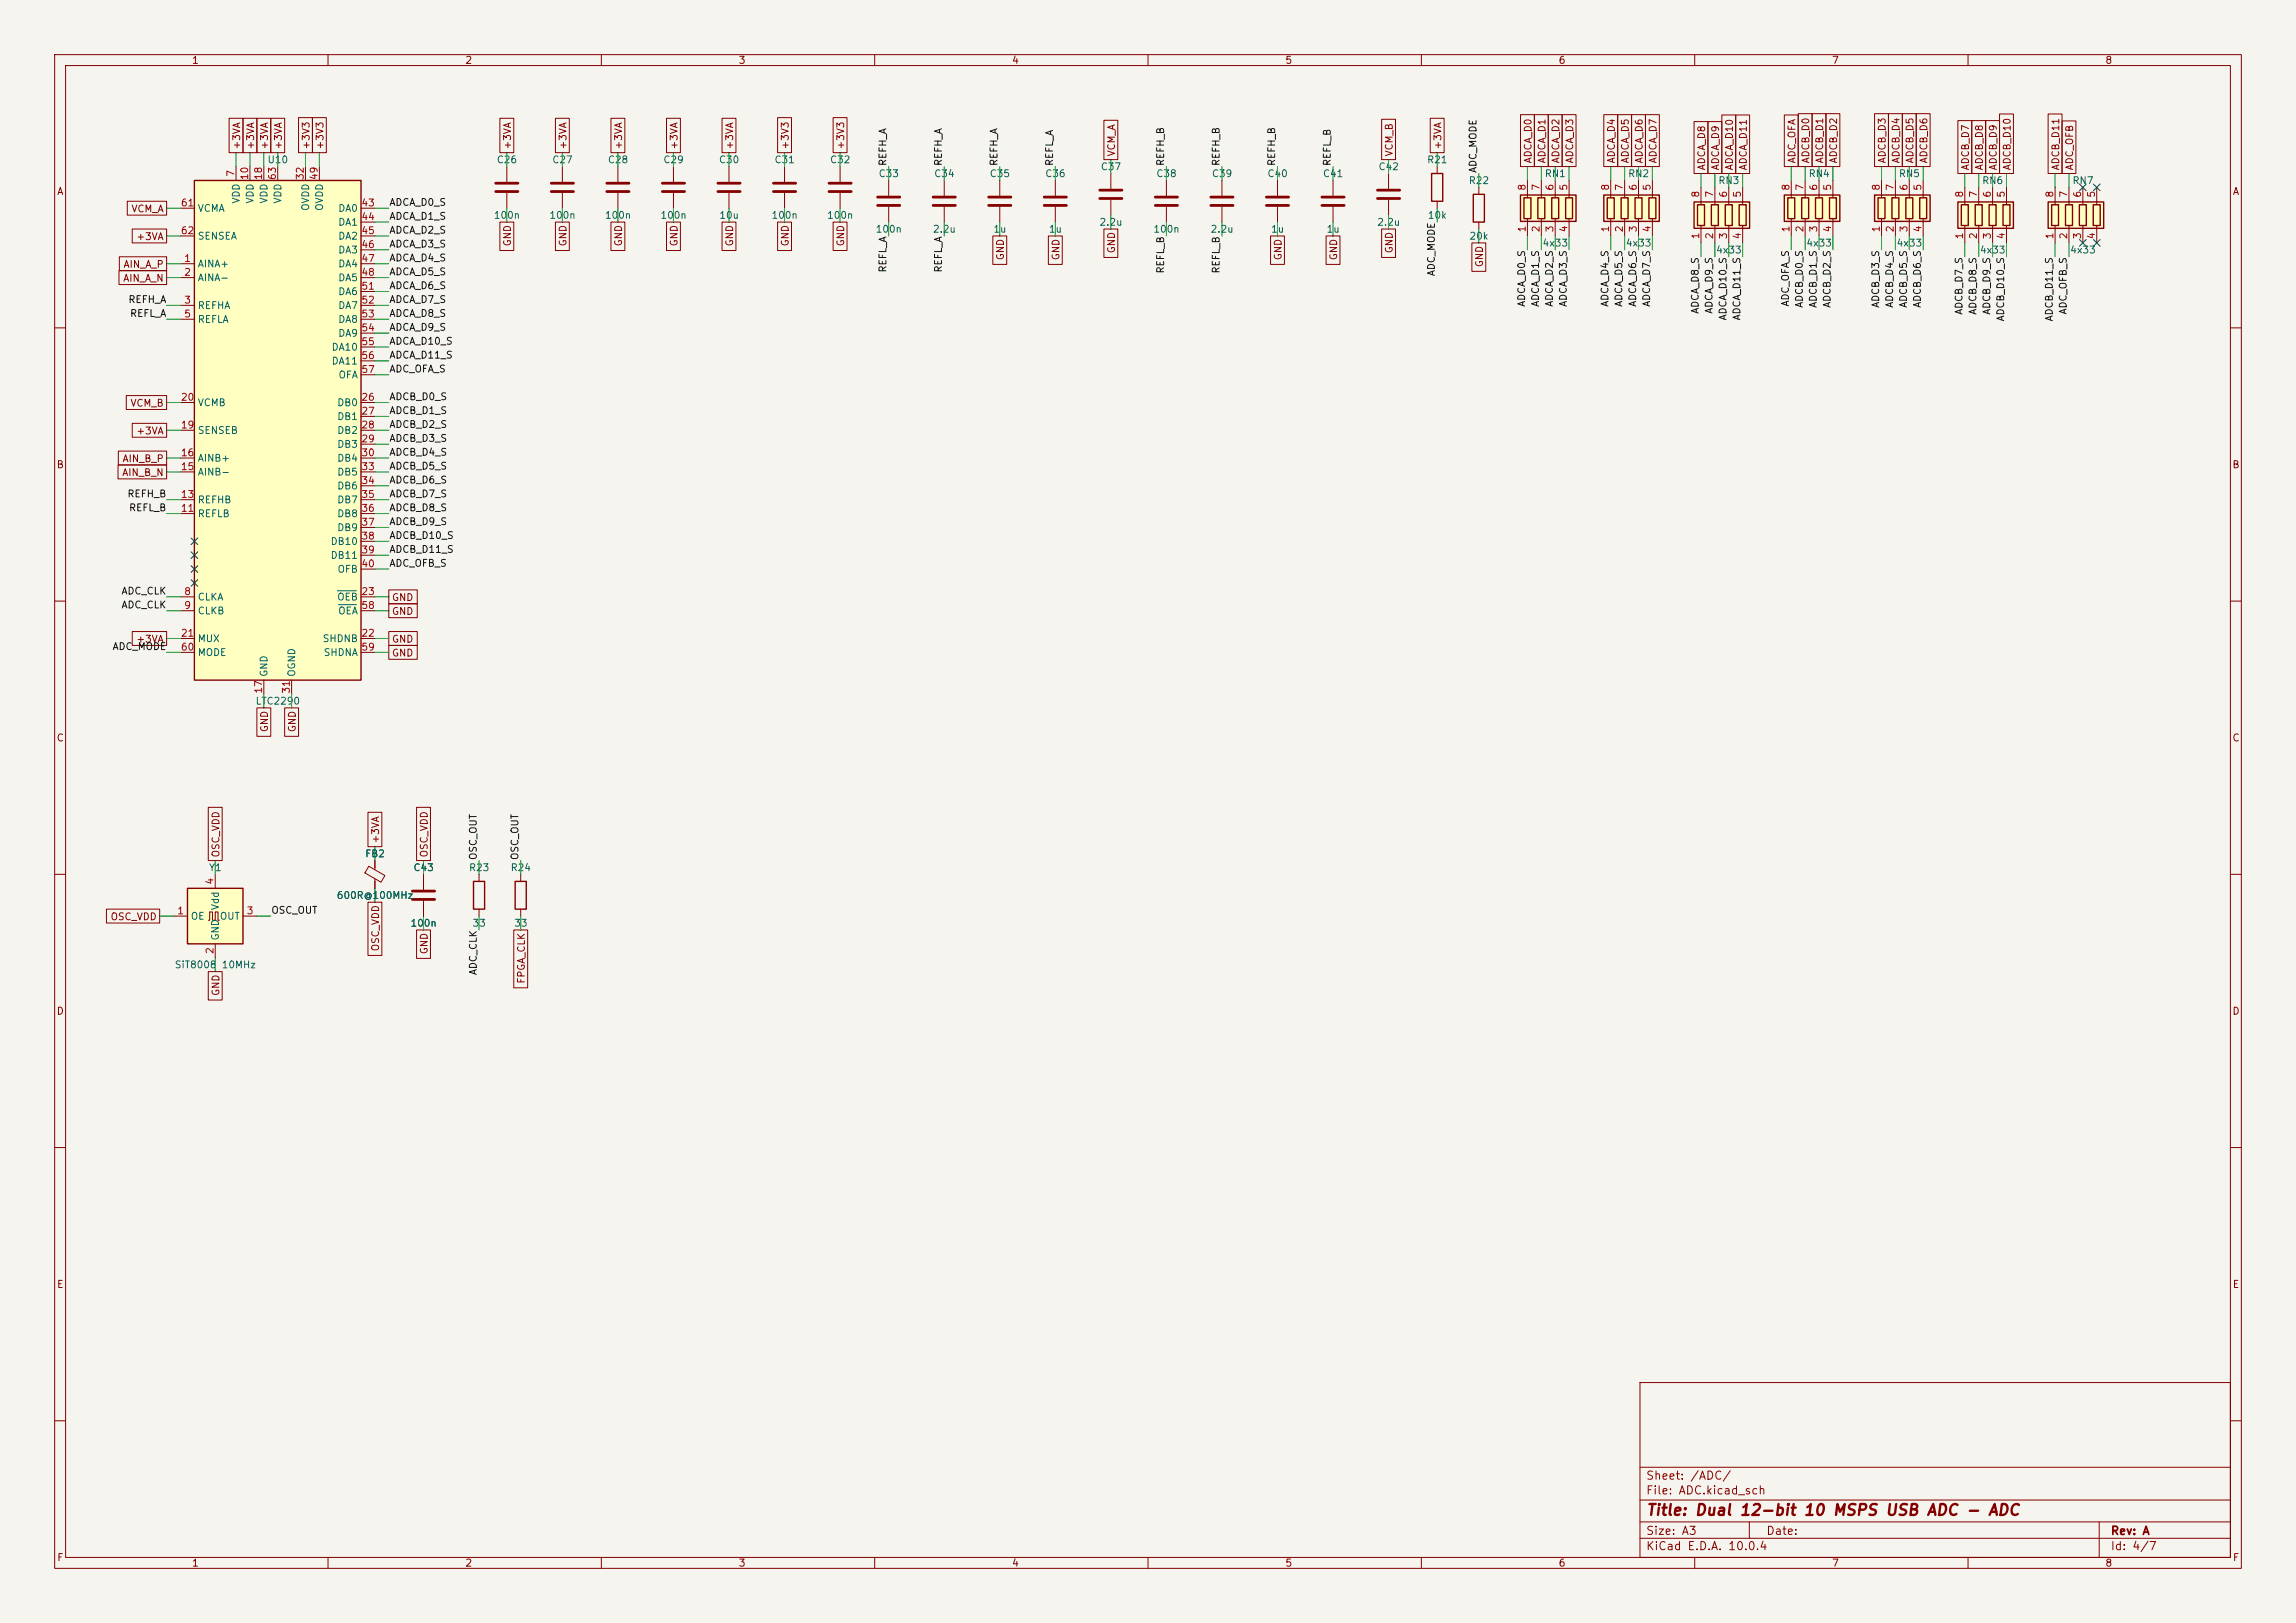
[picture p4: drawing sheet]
<svg xmlns="http://www.w3.org/2000/svg" width="420mm" height="297mm" viewBox="0 0 420 297" stroke-linecap="round" stroke-linejoin="round" font-family="sans-serif">
<defs><g id="words">
<text font-size="2" fill="#840000" x="301" y="277.8">Title: Dual 12-bit 10 MSPS USB ADC - ADC</text>
<g font-size="1.5" fill="#840000">
<text x="301" y="273.8">File: ADC.kicad_sch</text>
<text x="301" y="271.1">Sheet: /ADC/</text>
<text x="301" y="281.2">Size: A3</text>
<text x="323" y="281.2">Date:</text>
<text x="386" y="281.2">Rev: A</text>
<text x="301" y="284">KiCad E.D.A. 10.0.4</text>
<text x="386" y="284">Id: 4/7</text>
</g>
<g font-size="1.3" fill="#840000">
<text x="35" y="12">1</text>
<text x="85" y="12">2</text>
<text x="135" y="12">3</text>
<text x="185" y="12">4</text>
<text x="235" y="12">5</text>
<text x="285" y="12">6</text>
<text x="335" y="12">7</text>
<text x="385" y="12">8</text>
<text x="44.2" y="27.5" transform="rotate(-90 44.2 27.5)">+3VA</text>
<text x="46.8" y="27.5" transform="rotate(-90 46.8 27.5)">+3VA</text>
<text x="49.3" y="27.5" transform="rotate(-90 49.3 27.5)">+3VA</text>
<text x="51.9" y="27.5" transform="rotate(-90 51.9 27.5)">+3VA</text>
<text x="56.9" y="27.5" transform="rotate(-90 56.9 27.5)">+3V3</text>
<text x="59.5" y="27.5" transform="rotate(-90 59.5 27.5)">+3V3</text>
<text x="93.8" y="27.5" transform="rotate(-90 93.8 27.5)">+3VA</text>
<text x="103.9" y="27.5" transform="rotate(-90 103.9 27.5)">+3VA</text>
<text x="114.1" y="27.5" transform="rotate(-90 114.1 27.5)">+3VA</text>
<text x="124.3" y="27.5" transform="rotate(-90 124.3 27.5)">+3VA</text>
<text x="134.4" y="27.5" transform="rotate(-90 134.4 27.5)">+3VA</text>
<text x="144.6" y="27.5" transform="rotate(-90 144.6 27.5)">+3V3</text>
<text x="154.7" y="27.5" transform="rotate(-90 154.7 27.5)">+3V3</text>
<text x="204.3" y="28.7" transform="rotate(-90 204.3 28.7)">VCM_A</text>
<text x="255.1" y="28.7" transform="rotate(-90 255.1 28.7)">VCM_B</text>
<text x="264" y="27.5" transform="rotate(-90 264 27.5)">+3VA</text>
<text x="10.3" y="36">A</text>
<text x="280.5" y="30" transform="rotate(-90 280.5 30)">ADCA_D0</text>
<text x="283" y="30" transform="rotate(-90 283 30)">ADCA_D1</text>
<text x="285.5" y="30" transform="rotate(-90 285.5 30)">ADCA_D2</text>
<text x="288.1" y="30" transform="rotate(-90 288.1 30)">ADCA_D3</text>
<text x="295.7" y="30" transform="rotate(-90 295.7 30)">ADCA_D4</text>
<text x="298.2" y="30" transform="rotate(-90 298.2 30)">ADCA_D5</text>
<text x="300.8" y="30" transform="rotate(-90 300.8 30)">ADCA_D6</text>
<text x="303.3" y="30" transform="rotate(-90 303.3 30)">ADCA_D7</text>
<text x="312.2" y="31.3" transform="rotate(-90 312.2 31.3)">ADCA_D8</text>
<text x="314.8" y="31.3" transform="rotate(-90 314.8 31.3)">ADCA_D9</text>
<text x="317.3" y="31.3" transform="rotate(-90 317.3 31.3)">ADCA_D10</text>
<text x="319.8" y="31.3" transform="rotate(-90 319.8 31.3)">ADCA_D11</text>
<text x="328.7" y="30" transform="rotate(-90 328.7 30)">ADC_OFA</text>
<text x="331.3" y="30" transform="rotate(-90 331.3 30)">ADCB_D0</text>
<text x="333.8" y="30" transform="rotate(-90 333.8 30)">ADCB_D1</text>
<text x="336.3" y="30" transform="rotate(-90 336.3 30)">ADCB_D2</text>
<text x="345.2" y="30" transform="rotate(-90 345.2 30)">ADCB_D3</text>
<text x="347.8" y="30" transform="rotate(-90 347.8 30)">ADCB_D4</text>
<text x="350.3" y="30" transform="rotate(-90 350.3 30)">ADCB_D5</text>
<text x="352.9" y="30" transform="rotate(-90 352.9 30)">ADCB_D6</text>
<text x="360.5" y="31.3" transform="rotate(-90 360.5 31.3)">ADCB_D7</text>
<text x="363" y="31.3" transform="rotate(-90 363 31.3)">ADCB_D8</text>
<text x="365.6" y="31.3" transform="rotate(-90 365.6 31.3)">ADCB_D9</text>
<text x="368.1" y="31.3" transform="rotate(-90 368.1 31.3)">ADCB_D10</text>
<text x="377" y="31.3" transform="rotate(-90 377 31.3)">ADCB_D11</text>
<text x="379.5" y="31.3" transform="rotate(-90 379.5 31.3)">ADC_OFB</text>
<text x="408.3" y="36">A</text>
<text x="23.9" y="39.2">VCM_A</text>
<text x="24.8" y="44.2">+3VA</text>
<text x="93.8" y="45.2" transform="rotate(-90 93.8 45.2)">GND</text>
<text x="103.9" y="45.2" transform="rotate(-90 103.9 45.2)">GND</text>
<text x="114.1" y="45.2" transform="rotate(-90 114.1 45.2)">GND</text>
<text x="124.3" y="45.2" transform="rotate(-90 124.3 45.2)">GND</text>
<text x="134.4" y="45.2" transform="rotate(-90 134.4 45.2)">GND</text>
<text x="144.6" y="45.2" transform="rotate(-90 144.6 45.2)">GND</text>
<text x="154.7" y="45.2" transform="rotate(-90 154.7 45.2)">GND</text>
<text x="183.9" y="47.7" transform="rotate(-90 183.9 47.7)">GND</text>
<text x="194.1" y="47.7" transform="rotate(-90 194.1 47.7)">GND</text>
<text x="204.3" y="46.5" transform="rotate(-90 204.3 46.5)">GND</text>
<text x="234.7" y="47.7" transform="rotate(-90 234.7 47.7)">GND</text>
<text x="244.9" y="47.7" transform="rotate(-90 244.9 47.7)">GND</text>
<text x="255.1" y="46.5" transform="rotate(-90 255.1 46.5)">GND</text>
<text x="22.4" y="51.9">AIN_A_N</text>
<text x="22.5" y="49.3">AIN_A_P</text>
<text x="271.6" y="49" transform="rotate(-90 271.6 49)">GND</text>
<text x="23.8" y="74.7">VCM_B</text>
<text x="24.8" y="79.8">+3VA</text>
<text x="10.3" y="86">B</text>
<text x="22.2" y="87.4">AIN_B_N</text>
<text x="22.3" y="84.9">AIN_B_P</text>
<text x="408.2" y="86">B</text>
<text x="71.6" y="110.3">GND</text>
<text x="71.6" y="112.8">GND</text>
<text x="24.8" y="117.9">+3VA</text>
<text x="71.6" y="117.9">GND</text>
<text x="71.6" y="120.4">GND</text>
<text x="10.3" y="136">C</text>
<text x="49.3" y="134.1" transform="rotate(-90 49.3 134.1)">GND</text>
<text x="54.4" y="134.1" transform="rotate(-90 54.4 134.1)">GND</text>
<text x="408.2" y="136">C</text>
<text x="69.6" y="154.5" transform="rotate(-90 69.6 154.5)">+3VA</text>
<text x="40.4" y="157" transform="rotate(-90 40.4 157)">OSC_VDD</text>
<text x="78.5" y="157" transform="rotate(-90 78.5 157)">OSC_VDD</text>
<text x="20.1" y="168.7">OSC_VDD</text>
<text x="69.6" y="174.2" transform="rotate(-90 69.6 174.2)">OSC_VDD</text>
<text x="78.5" y="174.7" transform="rotate(-90 78.5 174.7)">GND</text>
<text x="10.3" y="186">D</text>
<text x="40.4" y="182.4" transform="rotate(-90 40.4 182.4)">GND</text>
<text x="96.3" y="180.1" transform="rotate(-90 96.3 180.1)">FPGA_CLK</text>
<text x="408.2" y="186">D</text>
<text x="10.3" y="236">E</text>
<text x="408.3" y="236">E</text>
<text x="10.3" y="286">F</text>
<text x="35" y="287">1</text>
<text x="85" y="287">2</text>
<text x="135" y="287">3</text>
<text x="185" y="287">4</text>
<text x="235" y="287">5</text>
<text x="285" y="287">6</text>
<text x="335" y="287">7</text>
<text x="385" y="287">8</text>
<text x="408.3" y="286">F</text>
</g>
<g font-size="1.3" fill="#a90000">
<text x="43.2" y="32.5" transform="rotate(-90 43.2 32.5)">7</text>
<text x="45.7" y="33.1" transform="rotate(-90 45.7 33.1)">10</text>
<text x="48.2" y="33.1" transform="rotate(-90 48.2 33.1)">18</text>
<text x="50.8" y="33.1" transform="rotate(-90 50.8 33.1)">63</text>
<text x="55.9" y="33.1" transform="rotate(-90 55.9 33.1)">32</text>
<text x="58.4" y="33.1" transform="rotate(-90 58.4 33.1)">49</text>
<text x="279.4" y="35" transform="rotate(-90 279.4 35)">8</text>
<text x="281.9" y="35" transform="rotate(-90 281.9 35)">7</text>
<text x="284.5" y="35" transform="rotate(-90 284.5 35)">6</text>
<text x="287" y="35" transform="rotate(-90 287 35)">5</text>
<text x="294.6" y="35" transform="rotate(-90 294.6 35)">8</text>
<text x="297.2" y="35" transform="rotate(-90 297.2 35)">7</text>
<text x="299.7" y="35" transform="rotate(-90 299.7 35)">6</text>
<text x="302.2" y="35" transform="rotate(-90 302.2 35)">5</text>
<text x="327.6" y="35" transform="rotate(-90 327.6 35)">8</text>
<text x="330.2" y="35" transform="rotate(-90 330.2 35)">7</text>
<text x="332.7" y="35" transform="rotate(-90 332.7 35)">6</text>
<text x="335.3" y="35" transform="rotate(-90 335.3 35)">5</text>
<text x="344.1" y="35" transform="rotate(-90 344.1 35)">8</text>
<text x="346.7" y="35" transform="rotate(-90 346.7 35)">7</text>
<text x="349.2" y="35" transform="rotate(-90 349.2 35)">6</text>
<text x="351.8" y="35" transform="rotate(-90 351.8 35)">5</text>
<text x="33" y="38.1">61</text>
<text x="66" y="38.1">43</text>
<text x="66" y="40.6">44</text>
<text x="311.1" y="36.3" transform="rotate(-90 311.1 36.3)">8</text>
<text x="313.7" y="36.3" transform="rotate(-90 313.7 36.3)">7</text>
<text x="316.2" y="36.3" transform="rotate(-90 316.2 36.3)">6</text>
<text x="318.7" y="36.3" transform="rotate(-90 318.7 36.3)">5</text>
<text x="359.4" y="36.3" transform="rotate(-90 359.4 36.3)">8</text>
<text x="361.9" y="36.3" transform="rotate(-90 361.9 36.3)">7</text>
<text x="364.5" y="36.3" transform="rotate(-90 364.5 36.3)">6</text>
<text x="367" y="36.3" transform="rotate(-90 367 36.3)">5</text>
<text x="375.9" y="36.3" transform="rotate(-90 375.9 36.3)">8</text>
<text x="378.4" y="36.3" transform="rotate(-90 378.4 36.3)">7</text>
<text x="381" y="36.3" transform="rotate(-90 381 36.3)">6</text>
<text x="383.5" y="36.3" transform="rotate(-90 383.5 36.3)">5</text>
<text x="33" y="43.2">62</text>
<text x="66" y="43.2">45</text>
<text x="66" y="45.7">46</text>
<text x="279.4" y="42.6" transform="rotate(-90 279.4 42.6)">1</text>
<text x="281.9" y="42.6" transform="rotate(-90 281.9 42.6)">2</text>
<text x="284.5" y="42.6" transform="rotate(-90 284.5 42.6)">3</text>
<text x="287" y="42.6" transform="rotate(-90 287 42.6)">4</text>
<text x="294.6" y="42.6" transform="rotate(-90 294.6 42.6)">1</text>
<text x="297.2" y="42.6" transform="rotate(-90 297.2 42.6)">2</text>
<text x="299.7" y="42.6" transform="rotate(-90 299.7 42.6)">3</text>
<text x="302.2" y="42.6" transform="rotate(-90 302.2 42.6)">4</text>
<text x="311.1" y="43.9" transform="rotate(-90 311.1 43.9)">1</text>
<text x="313.7" y="43.9" transform="rotate(-90 313.7 43.9)">2</text>
<text x="316.2" y="43.9" transform="rotate(-90 316.2 43.9)">3</text>
<text x="318.7" y="43.9" transform="rotate(-90 318.7 43.9)">4</text>
<text x="327.6" y="42.6" transform="rotate(-90 327.6 42.6)">1</text>
<text x="330.2" y="42.6" transform="rotate(-90 330.2 42.6)">2</text>
<text x="332.7" y="42.6" transform="rotate(-90 332.7 42.6)">3</text>
<text x="335.3" y="42.6" transform="rotate(-90 335.3 42.6)">4</text>
<text x="344.1" y="42.6" transform="rotate(-90 344.1 42.6)">1</text>
<text x="346.7" y="42.6" transform="rotate(-90 346.7 42.6)">2</text>
<text x="349.2" y="42.6" transform="rotate(-90 349.2 42.6)">3</text>
<text x="351.8" y="42.6" transform="rotate(-90 351.8 42.6)">4</text>
<text x="359.4" y="43.9" transform="rotate(-90 359.4 43.9)">1</text>
<text x="361.9" y="43.9" transform="rotate(-90 361.9 43.9)">2</text>
<text x="364.5" y="43.9" transform="rotate(-90 364.5 43.9)">3</text>
<text x="367" y="43.9" transform="rotate(-90 367 43.9)">4</text>
<text x="375.9" y="43.9" transform="rotate(-90 375.9 43.9)">1</text>
<text x="378.4" y="43.9" transform="rotate(-90 378.4 43.9)">2</text>
<text x="381" y="43.9" transform="rotate(-90 381 43.9)">3</text>
<text x="383.5" y="43.9" transform="rotate(-90 383.5 43.9)">4</text>
<text x="33.6" y="48.2">1</text>
<text x="33.6" y="50.8">2</text>
<text x="66" y="48.2">47</text>
<text x="66" y="50.8">48</text>
<text x="66" y="53.3">51</text>
<text x="33.6" y="55.9">3</text>
<text x="33.6" y="58.4">5</text>
<text x="66" y="55.9">52</text>
<text x="66" y="58.4">53</text>
<text x="66" y="60.9">54</text>
<text x="66" y="63.5">55</text>
<text x="66" y="66">56</text>
<text x="66" y="68.6">57</text>
<text x="33" y="73.6">20</text>
<text x="66" y="73.6">26</text>
<text x="66" y="76.2">27</text>
<text x="33" y="83.8">16</text>
<text x="33" y="78.7">19</text>
<text x="66" y="78.7">28</text>
<text x="66" y="81.3">29</text>
<text x="66" y="83.8">30</text>
<text x="33" y="86.3">15</text>
<text x="66" y="86.3">33</text>
<text x="66" y="88.9">34</text>
<text x="33" y="94">11</text>
<text x="33" y="91.4">13</text>
<text x="66" y="91.4">35</text>
<text x="66" y="94">36</text>
<text x="66" y="96.5">37</text>
<text x="66" y="99">38</text>
<text x="66" y="101.6">39</text>
<text x="66" y="104.1">40</text>
<text x="33.6" y="109.2">8</text>
<text x="33.6" y="111.7">9</text>
<text x="66" y="109.2">23</text>
<text x="66" y="111.7">58</text>
<text x="33" y="116.8">21</text>
<text x="33" y="119.4">60</text>
<text x="66" y="116.8">22</text>
<text x="66" y="119.4">59</text>
<text x="48.2" y="127" transform="rotate(-90 48.2 127)">17</text>
<text x="53.3" y="127" transform="rotate(-90 53.3 127)">31</text>
<text x="39.3" y="162" transform="rotate(-90 39.3 162)">4</text>
<text x="32.3" y="167.6">1</text>
<text x="45" y="167.6">3</text>
<text x="39.3" y="174.7" transform="rotate(-90 39.3 174.7)">2</text>
</g>
<g font-size="1.3" fill="#006464">
<text x="48.8" y="30.2">U10</text>
<text x="90.8" y="30.2">C26</text>
<text x="100.9" y="30.2">C27</text>
<text x="111.1" y="30.2">C28</text>
<text x="121.2" y="30.2">C29</text>
<text x="131.4" y="30.2">C30</text>
<text x="141.6" y="30.2">C31</text>
<text x="151.7" y="30.2">C32</text>
<text x="160.6" y="32.7">C33</text>
<text x="170.8" y="32.7">C34</text>
<text x="180.9" y="32.7">C35</text>
<text x="191.1" y="32.7">C36</text>
<text x="201.3" y="31.5">C37</text>
<text x="211.4" y="32.7">C38</text>
<text x="221.6" y="32.7">C39</text>
<text x="231.7" y="32.7">C40</text>
<text x="241.9" y="32.7">C41</text>
<text x="252.1" y="31.5">C42</text>
<text x="260.9" y="30.2">R21</text>
<text x="268.6" y="34">R22</text>
<text x="282.5" y="32.7">RN1</text>
<text x="297.7" y="32.7">RN2</text>
<text x="314.2" y="34">RN3</text>
<text x="330.7" y="32.7">RN4</text>
<text x="347.2" y="32.7">RN5</text>
<text x="362.5" y="34">RN6</text>
<text x="379" y="34">RN7</text>
<text x="36.1" y="39.1">VCMA</text>
<text x="44.2" y="37.4" transform="rotate(-90 44.2 37.4)">VDD</text>
<text x="46.7" y="37.4" transform="rotate(-90 46.7 37.4)">VDD</text>
<text x="49.2" y="37.4" transform="rotate(-90 49.2 37.4)">VDD</text>
<text x="51.8" y="37.4" transform="rotate(-90 51.8 37.4)">VDD</text>
<text x="56.9" y="38.7" transform="rotate(-90 56.9 38.7)">OVDD</text>
<text x="59.4" y="38.7" transform="rotate(-90 59.4 38.7)">OVDD</text>
<text x="61.8" y="39.1">DA0</text>
<text x="61.8" y="41.6">DA1</text>
<text x="90.2" y="40.3">100n</text>
<text x="100.4" y="40.3">100n</text>
<text x="110.5" y="40.3">100n</text>
<text x="120.7" y="40.3">100n</text>
<text x="131.5" y="40.3">10u</text>
<text x="141" y="40.3">100n</text>
<text x="151.2" y="40.3">100n</text>
<text x="201" y="41.6">2.2u</text>
<text x="251.8" y="41.6">2.2u</text>
<text x="261.1" y="40.3">10k</text>
<text x="36.1" y="44.2">SENSEA</text>
<text x="61.8" y="44.2">DA2</text>
<text x="61.8" y="46.7">DA3</text>
<text x="160.1" y="42.9">100n</text>
<text x="170.5" y="42.9">2.2u</text>
<text x="181.6" y="42.9">1u</text>
<text x="191.8" y="42.9">1u</text>
<text x="210.9" y="42.9">100n</text>
<text x="221.3" y="42.9">2.2u</text>
<text x="232.4" y="42.9">1u</text>
<text x="242.6" y="42.9">1u</text>
<text x="268.7" y="44.2">20k</text>
<text x="282.1" y="45.4">4x33</text>
<text x="297.3" y="45.4">4x33</text>
<text x="313.8" y="46.7">4x33</text>
<text x="330.3" y="45.4">4x33</text>
<text x="346.8" y="45.4">4x33</text>
<text x="362.1" y="46.7">4x33</text>
<text x="378.6" y="46.7">4x33</text>
<text x="36.1" y="49.2">AINA+</text>
<text x="36.1" y="51.8">AINA-</text>
<text x="61.8" y="49.2">DA4</text>
<text x="61.8" y="51.8">DA5</text>
<text x="36.1" y="56.9">REFHA</text>
<text x="36.1" y="59.4">REFLA</text>
<text x="61.8" y="54.3">DA6</text>
<text x="61.8" y="56.9">DA7</text>
<text x="61.8" y="59.4">DA8</text>
<text x="60.6" y="64.5">DA10</text>
<text x="61.8" y="61.9">DA9</text>
<text x="60.6" y="67">DA11</text>
<text x="61.8" y="69.6">OFA</text>
<text x="36.1" y="74.6">VCMB</text>
<text x="61.6" y="74.6">DB0</text>
<text x="61.6" y="77.2">DB1</text>
<text x="36.1" y="79.7">SENSEB</text>
<text x="61.6" y="79.7">DB2</text>
<text x="61.6" y="82.3">DB3</text>
<text x="36.1" y="87.3">AINB-</text>
<text x="36.1" y="84.8">AINB+</text>
<text x="61.6" y="84.8">DB4</text>
<text x="61.6" y="87.3">DB5</text>
<text x="61.6" y="89.9">DB6</text>
<text x="36.1" y="95">REFLB</text>
<text x="36.1" y="92.4">REFHB</text>
<text x="61.6" y="92.4">DB7</text>
<text x="61.6" y="95">DB8</text>
<text x="60.4" y="100">DB10</text>
<text x="61.6" y="97.5">DB9</text>
<text x="60.4" y="102.6">DB11</text>
<text x="61.6" y="105.1">OFB</text>
<text x="36.1" y="110.2">CLKA</text>
<text x="36.1" y="112.7">CLKB</text>
<text x="61.6" y="110.2">OEB</text>
<text x="61.8" y="112.7">OEA</text>
<text x="36.1" y="117.8">MUX</text>
<text x="58.9" y="117.8">SHDNB</text>
<text x="36.1" y="120.4">MODE</text>
<text x="49.2" y="124" transform="rotate(-90 49.2 124)">GND</text>
<text x="54.3" y="124" transform="rotate(-90 54.3 124)">OGND</text>
<text x="59.1" y="120.4">SHDNA</text>
<text x="46.6" y="129.2">LTC2290</text>
<text x="38.1" y="159.7">Y1</text>
<text x="66.7" y="157.2">FB2</text>
<text x="75.5" y="159.7">C43</text>
<text x="85.7" y="159.7">R23</text>
<text x="93.3" y="159.7">R24</text>
<text x="40.3" y="166.7" transform="rotate(-90 40.3 166.7)">Vdd</text>
<text x="61.5" y="164.8">600R@100MHz</text>
<text x="34.8" y="168.6">OE</text>
<text x="40.1" y="168.6">OUT</text>
<text x="40.3" y="172.2" transform="rotate(-90 40.3 172.2)">GND</text>
<text x="75" y="169.9">100n</text>
<text x="86.3" y="169.9">33</text>
<text x="93.9" y="169.9">33</text>
<text x="31.9" y="177.5">SiT8008</text>
<text x="40.4" y="177.5">10MHz</text>
</g>
<g font-size="1.3" fill="#0f0f0f">
<text x="162.4" y="30.5" transform="rotate(-90 162.4 30.5)">REFH_A</text>
<text x="172.6" y="30.5" transform="rotate(-90 172.6 30.5)">REFH_A</text>
<text x="182.8" y="30.5" transform="rotate(-90 182.8 30.5)">REFH_A</text>
<text x="192.9" y="30.5" transform="rotate(-90 192.9 30.5)">REFL_A</text>
<text x="213.2" y="30.5" transform="rotate(-90 213.2 30.5)">REFH_B</text>
<text x="223.4" y="30.5" transform="rotate(-90 223.4 30.5)">REFH_B</text>
<text x="233.6" y="30.5" transform="rotate(-90 233.6 30.5)">REFH_B</text>
<text x="243.7" y="30.5" transform="rotate(-90 243.7 30.5)">REFL_B</text>
<text x="270.4" y="31.8" transform="rotate(-90 270.4 31.8)">ADC_MODE</text>
<text x="71.1" y="38">ADCA_D0_S</text>
<text x="71.1" y="40.5">ADCA_D1_S</text>
<text x="71.1" y="43.1">ADCA_D2_S</text>
<text x="71.1" y="45.6">ADCA_D3_S</text>
<text x="71.1" y="53.2">ADCA_D6_S</text>
<text x="71.1" y="50.7">ADCA_D5_S</text>
<text x="71.1" y="48.1">ADCA_D4_S</text>
<text x="162.4" y="50" transform="rotate(-90 162.4 50)">REFL_A</text>
<text x="172.6" y="50" transform="rotate(-90 172.6 50)">REFL_A</text>
<text x="213.2" y="50.2" transform="rotate(-90 213.2 50.2)">REFL_B</text>
<text x="223.4" y="50.2" transform="rotate(-90 223.4 50.2)">REFL_B</text>
<text x="262.8" y="50.6" transform="rotate(-90 262.8 50.6)">ADC_MODE</text>
<text x="23.4" y="55.8">REFH_A</text>
<text x="23.7" y="58.3">REFL_A</text>
<text x="71.1" y="58.3">ADCA_D8_S</text>
<text x="71.1" y="55.8">ADCA_D7_S</text>
<text x="279.3" y="56.3" transform="rotate(-90 279.3 56.3)">ADCA_D0_S</text>
<text x="281.8" y="56.3" transform="rotate(-90 281.8 56.3)">ADCA_D1_S</text>
<text x="284.4" y="56.3" transform="rotate(-90 284.4 56.3)">ADCA_D2_S</text>
<text x="286.9" y="56.3" transform="rotate(-90 286.9 56.3)">ADCA_D3_S</text>
<text x="294.5" y="56.3" transform="rotate(-90 294.5 56.3)">ADCA_D4_S</text>
<text x="297.1" y="56.3" transform="rotate(-90 297.1 56.3)">ADCA_D5_S</text>
<text x="299.6" y="56.3" transform="rotate(-90 299.6 56.3)">ADCA_D6_S</text>
<text x="302.1" y="56.3" transform="rotate(-90 302.1 56.3)">ADCA_D7_S</text>
<text x="311" y="57.5" transform="rotate(-90 311 57.5)">ADCA_D8_S</text>
<text x="313.6" y="57.5" transform="rotate(-90 313.6 57.5)">ADCA_D9_S</text>
<text x="316.1" y="58.7" transform="rotate(-90 316.1 58.7)">ADCA_D10_S</text>
<text x="318.6" y="58.7" transform="rotate(-90 318.6 58.7)">ADCA_D11_S</text>
<text x="327.5" y="56.2" transform="rotate(-90 327.5 56.2)">ADC_OFA_S</text>
<text x="330.1" y="56.4" transform="rotate(-90 330.1 56.4)">ADCB_D0_S</text>
<text x="332.6" y="56.4" transform="rotate(-90 332.6 56.4)">ADCB_D1_S</text>
<text x="335.2" y="56.4" transform="rotate(-90 335.2 56.4)">ADCB_D2_S</text>
<text x="344" y="56.4" transform="rotate(-90 344 56.4)">ADCB_D3_S</text>
<text x="346.6" y="56.4" transform="rotate(-90 346.6 56.4)">ADCB_D4_S</text>
<text x="349.1" y="56.4" transform="rotate(-90 349.1 56.4)">ADCB_D5_S</text>
<text x="351.7" y="56.4" transform="rotate(-90 351.7 56.4)">ADCB_D6_S</text>
<text x="359.3" y="57.7" transform="rotate(-90 359.3 57.7)">ADCB_D7_S</text>
<text x="361.8" y="57.7" transform="rotate(-90 361.8 57.7)">ADCB_D8_S</text>
<text x="364.4" y="57.7" transform="rotate(-90 364.4 57.7)">ADCB_D9_S</text>
<text x="366.9" y="58.9" transform="rotate(-90 366.9 58.9)">ADCB_D10_S</text>
<text x="375.8" y="58.9" transform="rotate(-90 375.8 58.9)">ADCB_D11_S</text>
<text x="378.3" y="57.7" transform="rotate(-90 378.3 57.7)">ADC_OFB_S</text>
<text x="71.1" y="60.8">ADCA_D9_S</text>
<text x="71.1" y="63.4">ADCA_D10_S</text>
<text x="71.1" y="65.9">ADCA_D11_S</text>
<text x="71.1" y="68.5">ADC_OFA_S</text>
<text x="71.1" y="73.5">ADCB_D0_S</text>
<text x="71.1" y="76.1">ADCB_D1_S</text>
<text x="71.1" y="78.6">ADCB_D2_S</text>
<text x="71.1" y="81.2">ADCB_D3_S</text>
<text x="71.1" y="83.7">ADCB_D4_S</text>
<text x="71.1" y="86.2">ADCB_D5_S</text>
<text x="71.1" y="88.8">ADCB_D6_S</text>
<text x="23.2" y="91.3">REFH_B</text>
<text x="23.5" y="93.9">REFL_B</text>
<text x="71.1" y="93.9">ADCB_D8_S</text>
<text x="71.1" y="91.3">ADCB_D7_S</text>
<text x="71.1" y="98.9">ADCB_D10_S</text>
<text x="71.1" y="96.4">ADCB_D9_S</text>
<text x="71.1" y="101.5">ADCB_D11_S</text>
<text x="71.1" y="104">ADC_OFB_S</text>
<text x="22.1" y="111.6">ADC_CLK</text>
<text x="22.1" y="109.1">ADC_CLK</text>
<text x="20.5" y="119.3">ADC_MODE</text>
<text x="87.5" y="157.5" transform="rotate(-90 87.5 157.5)">OSC_OUT</text>
<text x="95.1" y="157.5" transform="rotate(-90 95.1 157.5)">OSC_OUT</text>
<text x="49.5" y="167.5">OSC_OUT</text>
<text x="87.5" y="178.5" transform="rotate(-90 87.5 178.5)">ADC_CLK</text>
</g>
</g></defs>
<path d="M0 0h420v297h-420z" fill="#f5f4ef" stroke="#f5f4ef" stroke-width=".18"/>
<g fill="none" stroke="#840000" stroke-width=".18">
<path d="M10 10h400v277h-400zM12 12h396v273h-396zM60 10v2M110 10v2M160 10v2M210 10v2M260 10v2M310 10v2M360 10v2M223.5 33v2.8M223.5 37.8v2.8M10 60h2"/>
<path d="M408 60h2M10 110h2M408 110h2M10 160h2M408 160h2M10 210h2M408 210h2M300 253h108v32h-108zM10 260h2M300 278.5h108M300 274.5h108M300 268.5h108"/>
<path d="M320 278.5v3M384 278.5v6.5M408 260h2M60 285v2M110 285v2M160 285v2M210 285v2M260 285v2M300 281.5h108M310 285v2M360 285v2"/>
</g>
<path d="M221.5 36.1h4.1M221.5 37.6h4.1" fill="none" stroke="#840000" stroke-width=".51"/>
<path d="M278.1 35.7h10.2v4.8h-10.2z" fill="#ffffc2"/>
<path d="M278.1 35.7h10.2v4.8h-10.2zM278.8 36.2h1.2v3.8h-1.2zM281.3 36.2h1.3v3.8h-1.3zM283.8 36.2h1.3v3.8h-1.3zM286.4 36.2h1.3v3.8h-1.3z" fill="none" stroke="#840000" stroke-width=".25"/>
<path d="M279.4 33v3.2M281.9 33v3.2M284.5 33v3.2M287 33v3.2M279.4 40v3.2M281.9 40v3.2M284.5 40v3.2M287 40v3.2" fill="none" stroke="#840000" stroke-width=".18"/>
<path d="M35.6 33h30.4v91.5h-30.4z" fill="#ffffc2"/>
<path d="M35.6 33h30.4v91.5h-30.4z" fill="none" stroke="#840000" stroke-width=".25"/>
<g fill="none" stroke="#840000" stroke-width=".18">
<path d="M33 38.1h2.6M43.2 30.5v2.5M45.7 30.5v2.5M48.3 30.5v2.5M50.8 30.5v2.5M55.9 30.5v2.5M58.4 30.5v2.5M66 38.1h2.6M133.3 30.5v2.8M133.3 35.3v2.8M33 48.3h2.6M33 50.8h2.6"/>
<path d="M33 55.9h2.6M33 58.4h2.6M33 43.2h2.6M66 48.3h2.6M66 50.8h2.6M66 55.9h2.6M66 58.4h2.6M66 40.6h2.6M66 43.2h2.6M66 45.7h2.6M66 53.3h2.6M33 78.7h2.6"/>
<path d="M33 73.7h2.6M66 78.7h2.6M66 73.7h2.6M66 76.2h2.6M66 61h2.6M66 63.5h2.6M66 66h2.6M66 68.6h2.6M33 94h2.6M33 91.4h2.6M33 86.4h2.6M33 83.8h2.6"/>
<path d="M66 94h2.6M66 91.4h2.6M66 86.4h2.6M66 83.8h2.6M66 81.3h2.6M66 88.9h2.6M66 96.5h2.6M66 99.1h2.6M33 109.2h2.6M33 111.8h2.6M33 116.8h2.6M33 119.4h2.6"/>
<path d="M66 109.2h2.6M66 111.8h2.6M66 116.8h2.6M66 101.6h2.6M66 104.1h2.6M66 119.4h2.6M48.3 124.5v2.5M53.3 124.5v2.5"/>
</g>
<path d="M61.7 108.1h3.5M61.9 110.7h3.3" fill="none" stroke="#006464" stroke-width=".18"/>
<path d="M131.3 33.5h4.1M131.3 35.1h4.1" fill="none" stroke="#840000" stroke-width=".51"/>
<path d="M326.4 35.7h10.1v4.8h-10.1z" fill="#ffffc2"/>
<path d="M326.4 35.7h10.1v4.8h-10.1zM327 36.2h1.3v3.8h-1.3zM329.6 36.2h1.2v3.8h-1.2zM332.1 36.2h1.3v3.8h-1.3zM334.6 36.2h1.3v3.8h-1.3z" fill="none" stroke="#840000" stroke-width=".25"/>
<g fill="none" stroke="#840000" stroke-width=".18">
<path d="M143.5 30.5v2.8M143.5 35.3v2.8M153.7 30.5v2.8M153.7 35.3v2.8M182.9 33v2.8M182.9 37.8v2.8M193 33v2.8M193 37.8v2.8M233.7 33v2.8M233.7 37.8v2.8M327.7 33v3.2M330.2 33v3.2"/>
<path d="M332.7 33v3.2M335.3 33v3.2M327.7 40v3.2M330.2 40v3.2M332.7 40v3.2M335.3 40v3.2"/>
</g>
<path d="M141.5 33.5h4M141.5 35.1h4M151.6 33.5h4.1M151.6 35.1h4.1M180.8 36.1h4.1M180.8 37.6h4.1M191 36.1h4.1M191 37.6h4.1M231.6 36.1h4.1M231.6 37.6h4.1" fill="none" stroke="#840000" stroke-width=".51"/>
<path d="M34.3 162.6h10.1v10.1h-10.1z" fill="#ffffc2"/>
<path d="M34.3 162.6h10.1v10.1h-10.1z" fill="none" stroke="#840000" stroke-width=".25"/>
<path d="M162.6 33v2.8M162.6 37.8v2.8M203.2 31.8v2.7M203.2 36.6v2.8M213.4 33v2.8M213.4 37.8v2.8M31.7 167.6h2.6M38.1 168.4h.3v-1.5h.5v1.5h.5v-1.5h.5v1.5h.2M39.4 160v2.6M39.4 172.7v2.6M44.4 167.6h2.6" fill="none" stroke="#840000" stroke-width=".18"/>
<path d="M160.5 36.1h4.1M160.5 37.6h4.1M201.2 34.8h4M201.2 36.3h4M211.3 36.1h4.1M211.3 37.6h4.1" fill="none" stroke="#840000" stroke-width=".51"/>
<path d="M374.6 37h10.2v4.8h-10.2z" fill="#ffffc2"/>
<path d="M374.6 37h10.2v4.8h-10.2zM375.3 37.5h1.3v3.8h-1.3zM377.8 37.5h1.3v3.8h-1.3zM380.4 37.5h1.2v3.8h-1.2zM382.9 37.5h1.3v3.8h-1.3z" fill="none" stroke="#840000" stroke-width=".25"/>
<path d="M92.7 30.5v2.8M92.7 35.3v2.8M375.9 34.3v3.2M378.5 34.3v3.2M381 34.3v3.2M383.5 34.3v3.2M375.9 41.3v3.2M378.5 41.3v3.2M381 41.3v3.2M383.5 41.3v3.2" fill="none" stroke="#840000" stroke-width=".18"/>
<path d="M90.7 33.5h4M90.7 35.1h4" fill="none" stroke="#840000" stroke-width=".51"/>
<path d="M358.1 37h10.2v4.8h-10.2z" fill="#ffffc2"/>
<path d="M358.1 37h10.2v4.8h-10.2zM358.8 37.5h1.2v3.8h-1.2zM361.3 37.5h1.3v3.8h-1.3zM363.9 37.5h1.2v3.8h-1.2zM366.4 37.5h1.3v3.8h-1.3z" fill="none" stroke="#840000" stroke-width=".25"/>
<path d="M102.9 30.5v2.8M102.9 35.3v2.8M172.7 33v2.8M172.7 37.8v2.8M359.4 34.3v3.2M361.9 34.3v3.2M364.5 34.3v3.2M367 34.3v3.2M359.4 41.3v3.2M361.9 41.3v3.2M364.5 41.3v3.2M367 41.3v3.2" fill="none" stroke="#840000" stroke-width=".18"/>
<path d="M100.8 33.5h4.1M100.8 35.1h4.1M170.7 36.1h4.1M170.7 37.6h4.1" fill="none" stroke="#840000" stroke-width=".51"/>
<path d="M342.9 35.7h10.2v4.8h-10.2z" fill="#ffffc2"/>
<path d="M342.9 35.7h10.2v4.8h-10.2zM343.5 36.2h1.3v3.8h-1.3zM346.1 36.2h1.2v3.8h-1.2zM348.6 36.2h1.3v3.8h-1.3zM351.2 36.2h1.2v3.8h-1.2z" fill="none" stroke="#840000" stroke-width=".25"/>
<path d="M123.2 30.5v2.8M123.2 35.3v2.8M344.2 33v3.2M346.7 33v3.2M349.2 33v3.2M351.8 33v3.2M344.2 40v3.2M346.7 40v3.2M349.2 40v3.2M351.8 40v3.2" fill="none" stroke="#840000" stroke-width=".18"/>
<path d="M121.2 33.5h4M121.2 35.1h4" fill="none" stroke="#840000" stroke-width=".51"/>
<path d="M309.9 37h10.1v4.8h-10.1z" fill="#ffffc2"/>
<path d="M309.9 37h10.1v4.8h-10.1zM310.5 37.5h1.3v3.8h-1.3zM313.1 37.5h1.2v3.8h-1.2zM315.6 37.5h1.3v3.8h-1.3zM318.1 37.5h1.3v3.8h-1.3z" fill="none" stroke="#840000" stroke-width=".25"/>
<path d="M311.1 34.3v3.2M313.7 34.3v3.2M316.2 34.3v3.2M318.8 34.3v3.2M311.1 41.3v3.2M313.7 41.3v3.2M316.2 41.3v3.2M318.8 41.3v3.2" fill="none" stroke="#840000" stroke-width=".18"/>
<path d="M293.4 35.7h10.1v4.8h-10.1z" fill="#ffffc2"/>
<path d="M261.9 31.8h2v5h-2zM269.5 35.6h2v5h-2zM293.4 35.7h10.1v4.8h-10.1zM294 36.2h1.3v3.8h-1.3zM296.5 36.2h1.3v3.8h-1.3zM299.1 36.2h1.3v3.8h-1.3zM301.6 36.2h1.3v3.8h-1.3zM86.6 161.3h2v5.1h-2zM94.2 161.3h2.1v5.1h-2.1z" fill="none" stroke="#840000" stroke-width=".25"/>
<g fill="none" stroke="#840000" stroke-width=".18">
<path d="M23.3 36.8h7.2v2.6h-7.2zM41.9 21.6h2.6v6.3h-2.6zM44.4 21.6h2.6v6.3h-2.6zM47 21.6h2.5v6.3h-2.5zM49.5 21.6h2.6v6.3h-2.6zM54.6 21.5h2.6v6.4h-2.6zM57.1 21.5h2.6v6.4h-2.6zM91.4 21.6h2.6v6.3h-2.6zM101.6 21.6h2.5v6.3h-2.5zM111.8 21.6h2.5v6.3h-2.5zM113 30.5v2.8M113 35.3v2.8"/>
<path d="M121.9 21.6h2.6v6.3h-2.6zM132.1 21.6h2.5v6.3h-2.5zM142.2 21.5h2.6v6.4h-2.6zM152.4 21.5h2.5v6.4h-2.5zM201.9 22h2.6v7.2h-2.6zM243.8 33v2.8M243.8 37.8v2.8M252.7 21.8h2.6v7.4h-2.6zM254 31.8v2.7M254 36.6v2.8M261.6 21.6h2.6v6.3h-2.6zM262.9 30.5v1.3"/>
<path d="M262.9 36.8v1.3M270.5 34.3v1.3M278.1 21h2.6v9.5h-2.6zM280.7 21h2.5v9.5h-2.5zM283.2 21h2.6v9.5h-2.6zM285.7 21h2.6v9.5h-2.6zM293.4 21h2.5v9.5h-2.5zM294.6 33v3.2M295.9 21h2.6v9.5h-2.6zM297.2 33v3.2M298.4 21h2.6v9.5h-2.6zM299.7 33v3.2"/>
<path d="M301 21h2.5v9.5h-2.5zM302.3 33v3.2M309.9 22.3h2.5v9.5h-2.5zM312.4 22.3h2.6v9.5h-2.6zM315 21h2.5v10.8h-2.5zM317.5 21h2.5v10.8h-2.5zM326.4 21h2.5v9.5h-2.5zM328.9 20.8h2.6v9.7h-2.6zM331.5 20.8h2.5v9.7h-2.5zM334 20.8h2.6v9.7h-2.6zM342.9 20.8h2.5v9.7h-2.5zM345.4 20.8h2.6v9.7h-2.6z"/>
<path d="M348 20.8h2.5v9.7h-2.5zM350.5 20.8h2.6v9.7h-2.6zM358.1 22.1h2.6v9.7h-2.6zM360.7 22.1h2.5v9.7h-2.5zM363.2 22.1h2.6v9.7h-2.6zM365.8 20.9h2.5v10.9h-2.5zM374.6 20.9h2.6v10.9h-2.6zM377.2 22.1h2.5v9.7h-2.5zM21.8 49.5h8.7v2.6h-8.7zM21.8 47h8.7v2.5h-8.7zM24.2 41.9h6.3v2.6h-6.3zM91.4 40.6h2.6v5.2h-2.6z"/>
<path d="M101.6 40.6h2.5v5.2h-2.5zM111.8 40.6h2.5v5.2h-2.5zM121.9 40.6h2.6v5.2h-2.6zM132.1 40.6h2.5v5.2h-2.5zM142.2 40.6h2.6v5.2h-2.6zM152.4 40.6h2.5v5.2h-2.5zM181.6 43.2h2.6v5.2h-2.6zM191.8 43.2h2.5v5.2h-2.5zM201.9 41.9h2.6v5.2h-2.6zM232.4 43.2h2.6v5.2h-2.6zM242.6 43.2h2.5v5.2h-2.5zM252.7 41.9h2.6v5.2h-2.6z"/>
<path d="M269.2 44.5h2.6v5.2h-2.6zM270.5 40.6v1.3M294.6 40v3.2M297.2 40v3.2M299.7 40v3.2M302.3 40v3.2M23.1 72.4h7.4v2.5h-7.4zM24.2 77.5h6.3v2.5h-6.3zM21.6 85.1h8.9v2.5h-8.9zM21.6 82.5h8.9v2.6h-8.9zM24.2 115.6h6.3v2.5h-6.3zM71.1 115.6h5.2v2.5h-5.2z"/>
<path d="M71.1 107.9h5.2v2.6h-5.2zM71.1 118.1h5.2v2.6h-5.2zM71.1 110.5h5.2v2.5h-5.2zM47 129.5h2.5v5.2h-2.5zM52.1 129.5h2.5v5.2h-2.5zM38.1 147.7h2.5v9.8h-2.5zM67.3 148.6h2.6v6.3h-2.6zM67.5 158.5l2.9 1.7-.7 1.2-2.9-1.7zM68.6 157.5v1.6M76.2 147.7h2.5v9.8h-2.5zM19.5 166.4h9.7v2.5h-9.7zM38.1 177.8h2.5v5.2h-2.5z"/>
<path d="M67.3 165.1h2.6v9.7h-2.6zM68.6 160.8v1.8M76.2 170.2h2.5v5.2h-2.5zM77.5 160v2.8M77.5 164.8v2.8M87.6 160v1.3M87.6 166.4v1.2M94 170.2h2.5v10.6h-2.5zM95.2 160v1.3M95.2 166.4v1.2"/>
</g>
<path d="M111 33.5h4.1M111 35.1h4.1M241.8 36.1h4.1M241.8 37.6h4.1M252 34.8h4M252 36.3h4M75.4 163.1h4.1M75.4 164.6h4.1" fill="none" stroke="#840000" stroke-width=".51"/>
<g fill="none" stroke="#009600" stroke-width=".18">
<path d="M30.5 38.1h2.5M43.2 27.9v2.6M45.7 27.9v2.6M48.3 27.9v2.6M50.8 27.9v2.6M55.9 27.9v2.6M58.4 27.9v2.6M68.6 38.1h2.5M92.7 27.9v2.6M92.7 38.1v2.5M102.9 27.9v2.6M102.9 38.1v2.5"/>
<path d="M113 27.9v2.6M113 38.1v2.5M123.2 27.9v2.6M123.2 38.1v2.5M133.3 27.9v2.6M133.3 38.1v2.5M143.5 27.9v2.6M143.5 38.1v2.5M153.7 27.9v2.6M153.7 38.1v2.5M162.6 30.5v2.5M172.7 30.5v2.5"/>
<path d="M182.9 30.5v2.5M193 30.5v2.5M203.2 29.2v2.6M203.2 39.4v2.5M213.4 30.5v2.5M223.5 30.5v2.5M233.7 30.5v2.5M243.8 30.5v2.5M254 29.2v2.6M254 39.4v2.5M262.9 27.9v2.6M262.9 38.1v2.5"/>
<path d="M270.5 31.8v2.5M279.4 30.5v2.5M281.9 30.5v2.5M284.5 30.5v2.5M287 30.5v2.5M294.6 30.5v2.5M297.2 30.5v2.5M299.7 30.5v2.5M302.3 30.5v2.5M311.1 31.8v2.5M313.7 31.8v2.5M316.2 31.8v2.5"/>
<path d="M318.8 31.8v2.5M327.7 30.5v2.5M330.2 30.5v2.5M332.7 30.5v2.5M335.3 30.5v2.5M344.2 30.5v2.5M346.7 30.5v2.5M349.2 30.5v2.5M351.8 30.5v2.5M359.4 31.8v2.5M361.9 31.8v2.5M364.5 31.8v2.5"/>
<path d="M367 31.8v2.5M375.9 31.8v2.5M378.5 31.8v2.5M30.5 43.2h2.5M30.5 58.4h2.5M30.5 55.9h2.5M30.5 50.8h2.5M30.5 48.3h2.5M68.6 43.2h2.5M68.6 58.4h2.5M68.6 53.3h2.5M68.6 55.9h2.5"/>
<path d="M68.6 50.8h2.5M68.6 45.7h2.5M68.6 48.3h2.5M68.6 40.6h2.5M162.6 40.6v2.6M172.7 40.6v2.6M182.9 40.6v2.6M193 40.6v2.6M213.4 40.6v2.6M223.5 40.6v2.6M233.7 40.6v2.6M243.8 40.6v2.6"/>
<path d="M270.5 41.9v2.6M279.4 43.2v2.5M281.9 43.2v2.5M284.5 43.2v2.5M287 43.2v2.5M294.6 43.2v2.5M297.2 43.2v2.5M299.7 43.2v2.5M302.3 43.2v2.5M311.1 44.5v2.5M313.7 44.5v2.5M316.2 44.5v2.5"/>
<path d="M318.8 44.5v2.5M327.7 43.2v2.5M330.2 43.2v2.5M332.7 43.2v2.5M335.3 43.2v2.5M344.2 43.2v2.5M346.7 43.2v2.5M349.2 43.2v2.5M351.8 43.2v2.5M359.4 44.5v2.5M361.9 44.5v2.5M364.5 44.5v2.5"/>
<path d="M367 44.5v2.5M375.9 44.5v2.5M378.5 44.5v2.5M30.5 78.7h2.5M30.5 73.7h2.5M68.6 63.5h2.5M68.6 61h2.5M68.6 66h2.5M68.6 68.6h2.5M68.6 78.7h2.5M68.6 76.2h2.5M68.6 73.7h2.5"/>
<path d="M30.5 83.8h2.5M30.5 94h2.5M30.5 91.4h2.5M30.5 86.4h2.5M68.6 83.8h2.5M68.6 81.3h2.5M68.6 99.1h2.5M68.6 96.5h2.5M68.6 94h2.5M68.6 91.4h2.5M68.6 88.9h2.5M68.6 86.4h2.5"/>
<path d="M30.5 119.4h2.5M30.5 111.8h2.5M30.5 116.8h2.5M30.5 109.2h2.5M68.6 119.4h2.5M68.6 101.6h2.5M68.6 104.1h2.5M68.6 111.8h2.5M68.6 116.8h2.5M68.6 109.2h2.5M48.3 127v2.5M53.3 127v2.5"/>
<path d="M39.4 157.5v2.5M68.6 154.9v2.6M77.5 157.5v2.5M87.6 157.5v2.5M95.2 157.5v2.5M29.2 167.6h2.5M39.4 175.3v2.5M47 167.6h2.5M68.6 162.6v2.5M77.5 167.6v2.6M87.6 167.6v2.6M95.2 167.6v2.6"/>
</g>
<g fill="none" stroke="#000084" stroke-width=".18">
<path d="M380.4 33.7l1.2 1.2M381.6 33.7l-1.2 1.2M382.9 33.7l1.2 1.2M384.1 33.7l-1.2 1.2M380.4 43.8l1.2 1.3M381.6 43.8l-1.2 1.3M382.9 43.8l1.2 1.3M384.1 43.8l-1.2 1.3M35 98.5l1.2 1.2M36.2 98.5l-1.2 1.2M35 101l1.2 1.2M35 103.5l1.2 1.2"/>
<path d="M35 106.1l1.2 1.2M36.2 101l-1.2 1.2M36.2 103.5l-1.2 1.2M36.2 106.1l-1.2 1.2"/>
</g>
<use href="#words"/>
</svg>
